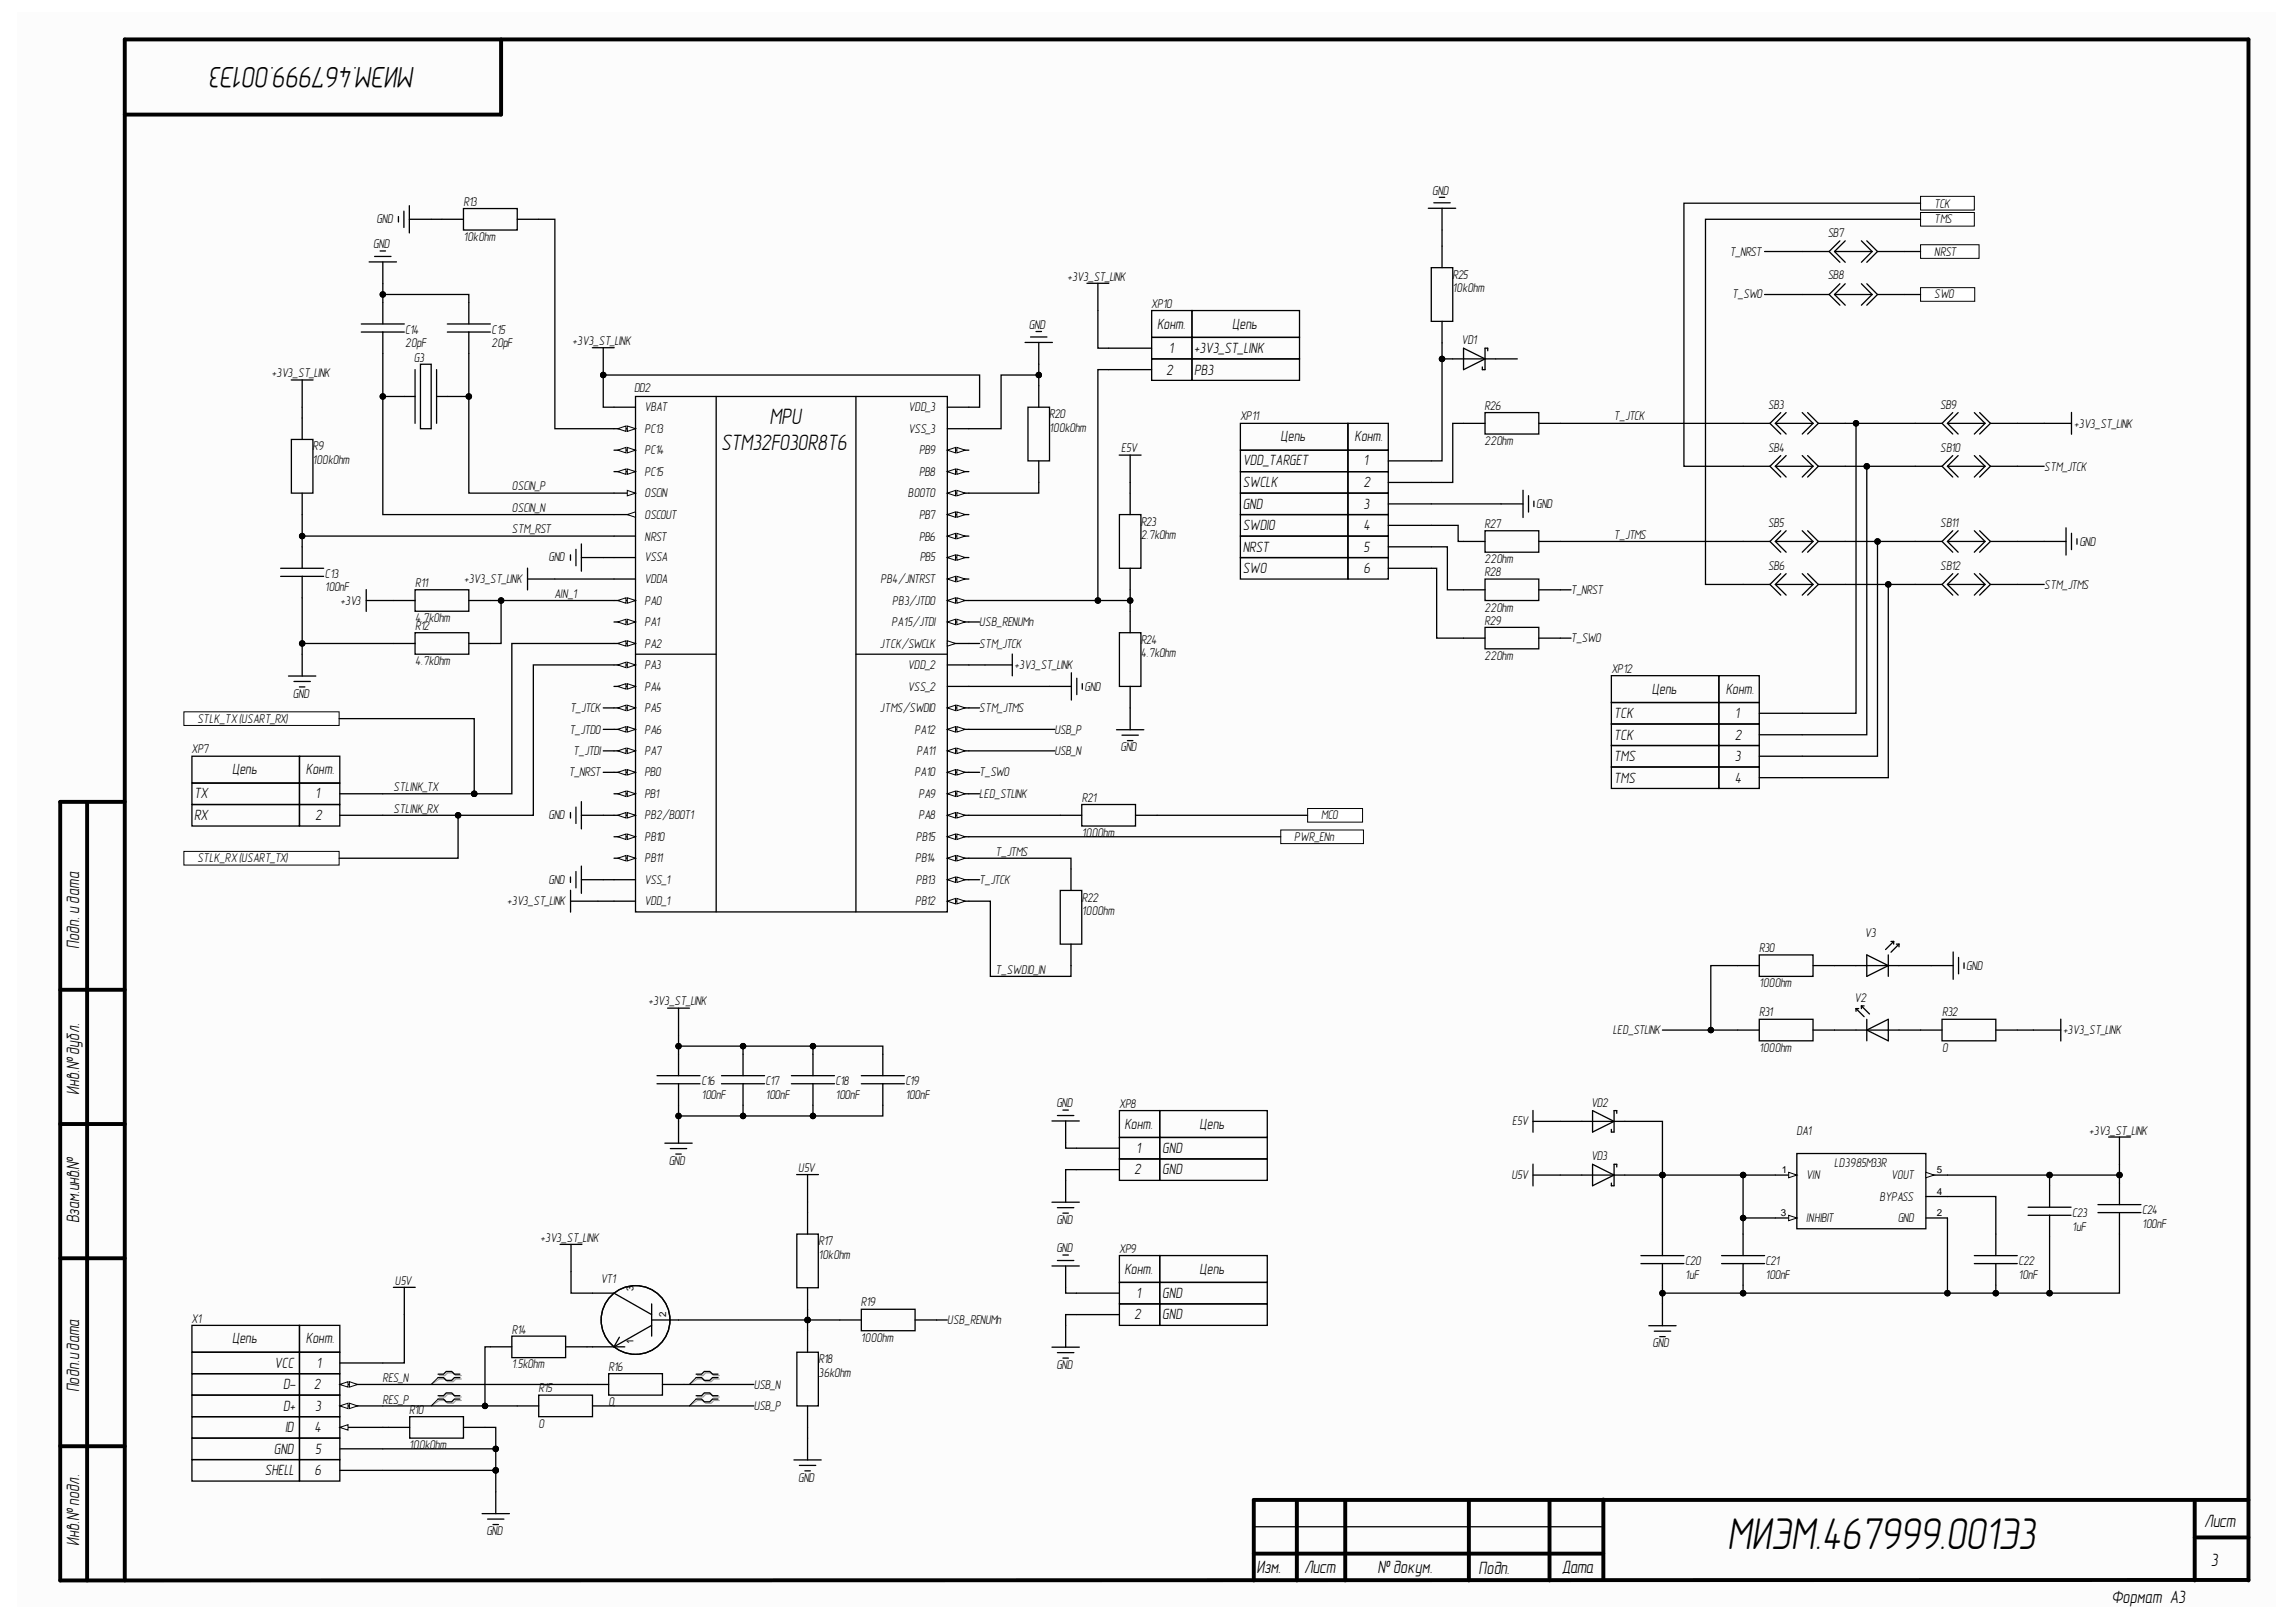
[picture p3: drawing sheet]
<svg xmlns="http://www.w3.org/2000/svg" width="297mm" height="210mm" viewBox="0 0 297 210" stroke-linecap="round" stroke-linejoin="round" font-family="sans-serif">
<defs><g id="words">
<text font-size="5.1" x="223.4" y="200.5">МИЭМ.467999.001Э3</text>
<text font-size="3.4" x="53.7" y="8.7" transform="rotate(-180 53.7 8.7)">МИЭМ.467999.001Э3</text>
<g font-size="2.6">
<text x="93.3" y="58.3">STM32F030R8T6</text>
<text x="99.5" y="54.8">MPU</text>
</g>
<g font-size="2.1">
<text x="10.2" y="122.8" transform="rotate(-90 10.2 122.8)">Подп. и дата</text>
<text x="10.2" y="141.7" transform="rotate(-90 10.2 141.7)">Инв.№ дубл.</text>
<text x="10.2" y="158.3" transform="rotate(-90 10.2 158.3)">Взам.инв.№</text>
<text x="10.2" y="180.2" transform="rotate(-90 10.2 180.2)">Подп.и дата</text>
<text x="285.2" y="197.6">Лист</text>
<text x="10.2" y="200.1" transform="rotate(-90 10.2 200.1)">Инв.№ подл.</text>
<text x="162.5" y="203.5">Изм.</text>
<text x="168.7" y="203.5">Лист</text>
<text x="178.2" y="203.5">№ докум.</text>
<text x="191.3" y="203.7">Подп.</text>
<text x="202" y="203.5">Дата</text>
<text x="286" y="202.7">3</text>
<text x="273.2" y="207.5">Формат A3</text>
</g>
<g font-size="1.7">
<text x="149.7" y="42.6">Конт.</text>
<text x="151.2" y="45.7">1</text>
<text x="154.5" y="45.7">+3V3_ST_LINK</text>
<text x="159.4" y="42.6">Цепь</text>
<text x="150.9" y="48.5">2</text>
<text x="154.5" y="48.5">PB3</text>
<text x="165.7" y="57.1">Цепь</text>
<text x="175.2" y="57.1">Конт.</text>
<text x="160.8" y="60.2">VDD_TARGET</text>
<text x="160.8" y="63">SWCLK</text>
<text x="160.8" y="65.8">GND</text>
<text x="176.4" y="60.2">1</text>
<text x="176.4" y="63">2</text>
<text x="176.4" y="65.8">3</text>
<text x="160.8" y="68.6">SWDIO</text>
<text x="160.8" y="71.4">NRST</text>
<text x="176.4" y="68.6">4</text>
<text x="176.4" y="71.4">5</text>
<text x="160.8" y="74.2">SWO</text>
<text x="176.4" y="74.2">6</text>
<text x="213.7" y="89.8">Цепь</text>
<text x="223.3" y="89.8">Конт.</text>
<text x="208.8" y="92.9">TCK</text>
<text x="208.8" y="95.7">TCK</text>
<text x="224.4" y="92.9">1</text>
<text x="224.4" y="95.7">2</text>
<text x="30" y="100.2">Цепь</text>
<text x="39.6" y="100.2">Конт.</text>
<text x="208.8" y="98.5">TMS</text>
<text x="208.8" y="101.3">TMS</text>
<text x="224.4" y="98.5">3</text>
<text x="224.4" y="101.3">4</text>
<text x="25.1" y="103.3">TX</text>
<text x="25.1" y="106.1">RX</text>
<text x="40.8" y="103.3">1</text>
<text x="40.8" y="106.1">2</text>
<text x="145.5" y="146.1">Конт.</text>
<text x="147" y="149.2">1</text>
<text x="150.4" y="149.2">GND</text>
<text x="155.2" y="146.1">Цепь</text>
<text x="146.7" y="152">2</text>
<text x="150.4" y="152">GND</text>
<text x="145.5" y="164.8">Конт.</text>
<text x="147" y="167.9">1</text>
<text x="150.4" y="167.9">GND</text>
<text x="155.2" y="164.8">Цепь</text>
<text x="30" y="173.9">Цепь</text>
<text x="39.6" y="173.9">Конт.</text>
<text x="146.7" y="170.7">2</text>
<text x="150.4" y="170.7">GND</text>
<text x="35.5" y="177">VCC</text>
<text x="36.6" y="179.8">D-</text>
<text x="40.6" y="179.8">2</text>
<text x="40.9" y="177">1</text>
<text x="36.6" y="182.6">D+</text>
<text x="36.9" y="185.4">ID</text>
<text x="40.7" y="185.4">4</text>
<text x="40.8" y="182.6">3</text>
<text x="34.3" y="190.9">SHELL</text>
<text x="35.4" y="188.1">GND</text>
<text x="40.7" y="190.9">6</text>
<text x="40.8" y="188.1">5</text>
</g>
<g font-size="1.5">
<text x="48.7" y="28.9">GND</text>
<text x="60" y="26.6">R13</text>
<text x="185.3" y="25.2">GND</text>
<text x="250.2" y="26.9">TCK</text>
<text x="250.2" y="28.9">TMS</text>
<text x="48.3" y="32.1">GND</text>
<text x="60" y="31.2">10kOhm</text>
<text x="223.8" y="33.1">T_NRST</text>
<text x="236.5" y="30.7">SB7</text>
<text x="250.2" y="33.1">NRST</text>
<text x="138.1" y="36.3">+3V3_ST_LINK</text>
<text x="148.9" y="39.9">XP10</text>
<text x="187.9" y="36.1">R25</text>
<text x="187.9" y="37.8">10kOhm</text>
<text x="224.1" y="38.6">T_SWO</text>
<text x="236.5" y="36.2">SB8</text>
<text x="250.2" y="38.6">SWO</text>
<text x="52.4" y="43.2">C14</text>
<text x="52.4" y="44.9">20pF</text>
<text x="53.5" y="46.8">G3</text>
<text x="63.6" y="43.2">C15</text>
<text x="63.6" y="44.9">20pF</text>
<text x="74.1" y="44.7">+3V3_ST_LINK</text>
<text x="133.1" y="42.6">GND</text>
<text x="189.1" y="44.5">VD1</text>
<text x="35.2" y="48.8">+3V3_ST_LINK</text>
<text x="82" y="50.8">DD2</text>
<text x="83.4" y="53.2">VBAT</text>
<text x="117.6" y="53.2">VDD_3</text>
<text x="192.1" y="53.1">R26</text>
<text x="228.8" y="52.9">SB3</text>
<text x="251" y="52.9">SB9</text>
<text x="40.4" y="58.3">R9</text>
<text x="83.4" y="56">PC13</text>
<text x="83.4" y="58.8">PC14</text>
<text x="117.6" y="56">VSS_3</text>
<text x="118.9" y="58.8">PB9</text>
<text x="135.7" y="54.2">R20</text>
<text x="135.7" y="55.8">100kOhm</text>
<text x="145" y="58.5">E5V</text>
<text x="160.4" y="54.4">XP11</text>
<text x="192.1" y="57.6">22Ohm</text>
<text x="208.8" y="54.4">T_JTCK</text>
<text x="228.8" y="58.5">SB4</text>
<text x="251" y="58.5">SB10</text>
<text x="268.3" y="55.3">+3V3_ST_LINK</text>
<text x="40.4" y="60.1">1</text>
<text x="40.9" y="60.1">00kOhm</text>
<text x="66.2" y="63.4">OSCIN_P</text>
<text x="83.4" y="61.6">PC15</text>
<text x="83.4" y="64.4">OSCIN</text>
<text x="117.5" y="64.4">BOOT0</text>
<text x="118.9" y="61.6">PB8</text>
<text x="198.7" y="65.7">GND</text>
<text x="264.5" y="60.9">STM_JTCK</text>
<text x="66.2" y="66.2">OSCIN_N</text>
<text x="66.2" y="69">STM_RST</text>
<text x="83.4" y="67.2">OSCOUT</text>
<text x="83.4" y="70">NRST</text>
<text x="118.9" y="70">PB6</text>
<text x="118.9" y="67.2">PB7</text>
<text x="147.6" y="68">R23</text>
<text x="147.6" y="69.8">2.7kOhm</text>
<text x="192.1" y="68.3">R27</text>
<text x="208.8" y="69.7">T_JTMS</text>
<text x="228.8" y="68.2">SB5</text>
<text x="251" y="68.2">SB11</text>
<text x="269" y="70.6">GND</text>
<text x="42" y="74.8">C13</text>
<text x="42" y="76.5">100nF</text>
<text x="53.7" y="75.9">R11</text>
<text x="60" y="75.4">+3V3_ST_LINK</text>
<text x="71" y="72.7">GND</text>
<text x="71.7" y="77.4">AIN_1</text>
<text x="83.4" y="72.7">VSSA</text>
<text x="83.4" y="75.4">VDDA</text>
<text x="113.9" y="75.4">PB4/JNTRST</text>
<text x="119" y="72.7">PB5</text>
<text x="192.1" y="72.9">22Ohm</text>
<text x="192.1" y="74.6">R28</text>
<text x="203.2" y="76.9">T_NRST</text>
<text x="228.8" y="73.8">SB6</text>
<text x="251" y="73.8">SB12</text>
<text x="264.5" y="76.2">STM_JTMS</text>
<text x="44.1" y="78.2">+3V3</text>
<text x="53.7" y="80.5">4.7kOhm</text>
<text x="53.7" y="81.5">R12</text>
<text x="83.4" y="78.2">PA0</text>
<text x="83.4" y="81">PA1</text>
<text x="83.4" y="83.8">PA2</text>
<text x="113.8" y="83.8">JTCK/SWCLK</text>
<text x="115.4" y="81">PA15/JTDI</text>
<text x="115.4" y="78.2">PB3/JTDO</text>
<text x="126.7" y="81">USB_RENUMn</text>
<text x="126.7" y="83.8">STM_JTCK</text>
<text x="147.6" y="83.3">R24</text>
<text x="192.1" y="79.2">22Ohm</text>
<text x="192.1" y="80.8">R29</text>
<text x="203.2" y="83.1">T_SWO</text>
<text x="53.7" y="86.1">4.7kOhm</text>
<text x="83.4" y="86.6">PA3</text>
<text x="83.4" y="89.4">PA4</text>
<text x="117.5" y="89.4">VSS_2</text>
<text x="117.5" y="86.6">VDD_2</text>
<text x="131.3" y="86.6">+3V3_ST_LINK</text>
<text x="140.3" y="89.4">GND</text>
<text x="147.6" y="85.1">4.7kOhm</text>
<text x="192.1" y="85.4">22Ohm</text>
<text x="208.5" y="87.1">XP12</text>
<text x="25.5" y="93.5">STLK_TX(USART_RX)</text>
<text x="37.9" y="90.3">GND</text>
<text x="73.7" y="95">T_JTDO</text>
<text x="73.7" y="92.2">T_JTCK</text>
<text x="83.4" y="92.2">PA5</text>
<text x="83.4" y="95">PA6</text>
<text x="113.8" y="92.2">JTMS/SWDIO</text>
<text x="118.3" y="95">PA12</text>
<text x="126.7" y="92.2">STM_JTMS</text>
<text x="136.4" y="95">USB_P</text>
<text x="24.8" y="97.5">XP7</text>
<text x="73.6" y="100.4">T_NRST</text>
<text x="74.2" y="97.7">T_JTDI</text>
<text x="83.4" y="97.7">PA7</text>
<text x="83.4" y="100.4">PB0</text>
<text x="118.3" y="100.4">PA10</text>
<text x="118.6" y="97.7">PA11</text>
<text x="126.7" y="100.4">T_SWO</text>
<text x="136.4" y="97.7">USB_N</text>
<text x="145" y="97.2">GND</text>
<text x="50.9" y="102.4">STLINK_TX</text>
<text x="50.9" y="105.2">STLINK_RX</text>
<text x="71" y="106">GND</text>
<text x="83.4" y="103.2">PB1</text>
<text x="83.4" y="106">PB2/BOOT1</text>
<text x="118.8" y="106">PA8</text>
<text x="118.8" y="103.2">PA9</text>
<text x="126.7" y="103.2">LED_STLINK</text>
<text x="140" y="103.7">R21</text>
<text x="170.9" y="106">MCO</text>
<text x="25.5" y="111.6">STLK_RX(USART_TX)</text>
<text x="83.4" y="108.8">PB10</text>
<text x="83.4" y="111.6">PB11</text>
<text x="118.4" y="111.6">PB14</text>
<text x="118.5" y="108.8">PB15</text>
<text x="128.8" y="110.8">T_JTMS</text>
<text x="140" y="108.3">100Ohm</text>
<text x="167.4" y="108.8">PWR_ENn</text>
<text x="65.6" y="117.2">+3V3_ST_LINK</text>
<text x="71" y="114.4">GND</text>
<text x="83.4" y="114.4">VSS_1</text>
<text x="83.4" y="117.2">VDD_1</text>
<text x="118.4" y="117.2">PB12</text>
<text x="118.5" y="114.4">PB13</text>
<text x="126.7" y="114.4">T_JTCK</text>
<text x="140" y="116.7">R22</text>
<text x="140" y="118.4">100Ohm</text>
<text x="227.6" y="123.3">R30</text>
<text x="241.3" y="121.3">V3</text>
<text x="254.4" y="125.5">GND</text>
<text x="83.9" y="130.1">+3V3_ST_LINK</text>
<text x="128.8" y="126">T_SWDIO_IN</text>
<text x="227.6" y="131.5">R31</text>
<text x="227.6" y="127.7">100Ohm</text>
<text x="239.9" y="129.7">V2</text>
<text x="251.3" y="131.5">R32</text>
<text x="208.6" y="133.8">LED_STLINK</text>
<text x="227.6" y="136.1">100Ohm</text>
<text x="251.3" y="136.1">0</text>
<text x="266.9" y="133.8">+3V3_ST_LINK</text>
<text x="90.7" y="140.4">C16</text>
<text x="90.7" y="142.2">100nF</text>
<text x="99" y="140.4">C17</text>
<text x="99" y="142.2">100nF</text>
<text x="108.1" y="140.4">C18</text>
<text x="108.1" y="142.2">100nF</text>
<text x="117.1" y="140.4">C19</text>
<text x="117.1" y="142.2">100nF</text>
<text x="136.7" y="143.3">GND</text>
<text x="144.8" y="143.4">XP8</text>
<text x="205.8" y="143.2">VD2</text>
<text x="195.6" y="145.6">E5V</text>
<text x="232.4" y="146.8">DA1</text>
<text x="270.3" y="146.8">+3V3_ST_LINK</text>
<text x="86.5" y="150.8">GND</text>
<text x="103.3" y="151.6">U5V</text>
<text x="195.5" y="152.6">U5V</text>
<text x="205.8" y="150.1">VD3</text>
<text x="233.7" y="152.6">VIN</text>
<text x="237.3" y="151.1">LD3985M33R</text>
<text x="243.1" y="155.4">BYPASS</text>
<text x="244.7" y="152.6">VOUT</text>
<text x="69.9" y="160.7">+3V3_ST_LINK</text>
<text x="105.9" y="161.1">R17</text>
<text x="136.7" y="158.4">GND</text>
<text x="233.7" y="158.1">INHIBIT</text>
<text x="245.5" y="158.1">GND</text>
<text x="268.1" y="157.5">C23</text>
<text x="268.1" y="159.2">1uF</text>
<text x="277.1" y="157.1">C24</text>
<text x="277.1" y="158.9">100nF</text>
<text x="51.1" y="166.3">U5V</text>
<text x="77.7" y="166">VT1</text>
<text x="105.9" y="162.9">10kOhm</text>
<text x="136.7" y="162">GND</text>
<text x="144.8" y="162.1">XP9</text>
<text x="218" y="163.7">C20</text>
<text x="218" y="165.5">1uF</text>
<text x="228.4" y="163.7">C21</text>
<text x="228.4" y="165.5">100nF</text>
<text x="261.2" y="163.7">C22</text>
<text x="261.2" y="165.5">10nF</text>
<text x="24.8" y="171.2">X1</text>
<text x="66.2" y="172.6">R14</text>
<text x="111.4" y="169">R19</text>
<text x="111.4" y="173.6">100Ohm</text>
<text x="122.5" y="171.3">USB_RENUMn</text>
<text x="49.5" y="178.8">RES_N</text>
<text x="66.2" y="177.1">1.5kOhm</text>
<text x="78.7" y="177.4">R16</text>
<text x="97.5" y="179.7">USB_N</text>
<text x="105.9" y="176.4">R18</text>
<text x="105.9" y="178.2">36kOhm</text>
<text x="136.7" y="177.2">GND</text>
<text x="213.8" y="174.4">GND</text>
<text x="49.5" y="181.6">RES_P</text>
<text x="52.9" y="183">R10</text>
<text x="69.7" y="180.2">R15</text>
<text x="69.7" y="184.8">0</text>
<text x="78.7" y="182">0</text>
<text x="97.5" y="182.5">USB_P</text>
<text x="52.9" y="187.5">100kOhm</text>
<text x="103.3" y="191.8">GND</text>
<text x="62.9" y="198.7">GND</text>
</g>
<g font-size="1.3">
<text x="230.5" y="151.8">1</text>
<text x="250.6" y="154.6">4</text>
<text x="250.6" y="151.8">5</text>
<text x="230.4" y="157.4">3</text>
<text x="250.6" y="157.4">2</text>
<text x="81.9" y="167" transform="rotate(-90 81.9 167)">3</text>
<text x="81.9" y="173.9" transform="rotate(-90 81.9 173.9)">1</text>
<text x="86.2" y="170.5" transform="rotate(-90 86.2 170.5)">2</text>
</g>
</g></defs>
<g fill="#fffcf8">
<path d="M2.2 1.6h292.2v206.4h-292.2z" fill-rule="evenodd"/>
<path d="M2.2 1.6h292.2v206.4h-292.2z" fill-rule="evenodd"/>
</g>
<g fill="none" stroke="#000" stroke-width=".51">
<path d="M64.8 5.1v9.7h-48.7M7.8 103.8v100.7h283.1M7.8 103.8h8.3M11.3 103.8v100.7M7.8 128.1h8.3M7.8 145.5h8.3M7.8 162.8h8.3M7.8 187.2h8.3M167.8 194.1v10.4M174 194.1v10.4M190 194.1v10.4M200.5 194.1v10.4"/>
<path d="M207.4 194.1v10.4M283.9 194.1v10.4M283.9 199h7M290.9 194.1h-128.7v10.4M16.1 204.5v-199.4h274.8v199.4M162.2 201.1h45.2"/>
</g>
<path d="M79.4 52.7h2.8M79.4 55.5h2.8M82.2 51.3h40.4v66.7h-40.4zM162.2 197.6h45.2" fill="none" stroke="#000" stroke-width=".17"/>
<path d="M81.2 55.1l1 .4-1 .3z" fill="#f8fcff"/>
<path d="M81.2 55.1l1 .4-1 .3z" fill="none" stroke="#000" stroke-width=".13"/>
<path d="M79.9 55.5l1.1-.4v.7z" fill="#f8fcff"/>
<path d="M79.9 55.5l1.1-.4v.7z" fill="none" stroke="#000" stroke-width=".13"/>
<path d="M79.4 58.3h2.8" fill="none" stroke="#000" stroke-width=".17"/>
<path d="M81.2 57.9l1 .4-1 .3z" fill="#f8fcff"/>
<path d="M81.2 57.9l1 .4-1 .3z" fill="none" stroke="#000" stroke-width=".13"/>
<path d="M79.9 58.3l1.1-.4v.7z" fill="#f8fcff"/>
<path d="M79.9 58.3l1.1-.4v.7z" fill="none" stroke="#000" stroke-width=".13"/>
<path d="M79.4 61h2.8" fill="none" stroke="#000" stroke-width=".17"/>
<path d="M81.2 60.7l1 .3-1 .4z" fill="#f8fcff"/>
<path d="M81.2 60.7l1 .3-1 .4z" fill="none" stroke="#000" stroke-width=".13"/>
<path d="M79.9 61l1.1-.3v.7z" fill="#f8fcff"/>
<path d="M79.9 61l1.1-.3v.7z" fill="none" stroke="#000" stroke-width=".13"/>
<path d="M79.4 63.8h2.8" fill="none" stroke="#000" stroke-width=".17"/>
<path d="M81.2 63.5l1 .3-1 .4z" fill="#f8fcff"/>
<path d="M81.2 63.5l1 .3-1 .4z" fill="none" stroke="#000" stroke-width=".13"/>
<path d="M79.4 66.6h2.8" fill="none" stroke="#000" stroke-width=".17"/>
<path d="M81.2 66.6l1-.4v.7z" fill="#f8fcff"/>
<path d="M81.2 66.6l1-.4v.7z" fill="none" stroke="#000" stroke-width=".13"/>
<path d="M79.4 69.4h2.8M79.4 72.2h2.8M79.4 74.9h2.8M79.4 77.7h2.8" fill="none" stroke="#000" stroke-width=".17"/>
<path d="M81.2 77.4l1 .3-1 .4z" fill="#f8fcff"/>
<path d="M81.2 77.4l1 .3-1 .4z" fill="none" stroke="#000" stroke-width=".13"/>
<path d="M79.9 77.7l1.1-.3v.7z" fill="#f8fcff"/>
<path d="M79.9 77.7l1.1-.3v.7z" fill="none" stroke="#000" stroke-width=".13"/>
<path d="M79.4 80.5h2.8" fill="none" stroke="#000" stroke-width=".17"/>
<path d="M81.2 80.1l1 .4-1 .3z" fill="#f8fcff"/>
<path d="M81.2 80.1l1 .4-1 .3z" fill="none" stroke="#000" stroke-width=".13"/>
<path d="M79.9 80.5l1.1-.4v.7z" fill="#f8fcff"/>
<path d="M79.9 80.5l1.1-.4v.7z" fill="none" stroke="#000" stroke-width=".13"/>
<path d="M79.4 83.3h2.8" fill="none" stroke="#000" stroke-width=".17"/>
<path d="M81.2 82.9l1 .4-1 .3z" fill="#f8fcff"/>
<path d="M81.2 82.9l1 .4-1 .3z" fill="none" stroke="#000" stroke-width=".13"/>
<path d="M79.9 83.3l1.1-.4v.7z" fill="#f8fcff"/>
<path d="M79.9 83.3l1.1-.4v.7z" fill="none" stroke="#000" stroke-width=".13"/>
<path d="M79.4 86.1h2.8" fill="none" stroke="#000" stroke-width=".17"/>
<path d="M81.2 85.7l1 .4-1 .3z" fill="#f8fcff"/>
<path d="M81.2 85.7l1 .4-1 .3z" fill="none" stroke="#000" stroke-width=".13"/>
<path d="M79.9 86.1l1.1-.4v.7z" fill="#f8fcff"/>
<path d="M79.9 86.1l1.1-.4v.7z" fill="none" stroke="#000" stroke-width=".13"/>
<path d="M79.4 88.8h2.8" fill="none" stroke="#000" stroke-width=".17"/>
<path d="M81.2 88.5l1 .3-1 .4z" fill="#f8fcff"/>
<path d="M81.2 88.5l1 .3-1 .4z" fill="none" stroke="#000" stroke-width=".13"/>
<path d="M79.9 88.8l1.1-.3v.7z" fill="#f8fcff"/>
<path d="M79.9 88.8l1.1-.3v.7z" fill="none" stroke="#000" stroke-width=".13"/>
<path d="M79.4 91.6h2.8" fill="none" stroke="#000" stroke-width=".17"/>
<path d="M81.2 91.3l1 .3-1 .4z" fill="#f8fcff"/>
<path d="M81.2 91.3l1 .3-1 .4z" fill="none" stroke="#000" stroke-width=".13"/>
<path d="M79.9 91.6l1.1-.3v.7z" fill="#f8fcff"/>
<path d="M79.9 91.6l1.1-.3v.7z" fill="none" stroke="#000" stroke-width=".13"/>
<path d="M79.4 94.4h2.8" fill="none" stroke="#000" stroke-width=".17"/>
<path d="M81.2 94l1 .4-1 .3z" fill="#f8fcff"/>
<path d="M81.2 94l1 .4-1 .3z" fill="none" stroke="#000" stroke-width=".13"/>
<path d="M79.9 94.4l1.1-.4v.7z" fill="#f8fcff"/>
<path d="M79.9 94.4l1.1-.4v.7z" fill="none" stroke="#000" stroke-width=".13"/>
<path d="M79.4 97.2h2.8" fill="none" stroke="#000" stroke-width=".17"/>
<path d="M81.2 96.8l1 .4-1 .3z" fill="#f8fcff"/>
<path d="M81.2 96.8l1 .4-1 .3z" fill="none" stroke="#000" stroke-width=".13"/>
<path d="M79.9 97.2l1.1-.4v.7z" fill="#f8fcff"/>
<path d="M79.9 97.2l1.1-.4v.7z" fill="none" stroke="#000" stroke-width=".13"/>
<path d="M79.4 99.9h2.8" fill="none" stroke="#000" stroke-width=".17"/>
<path d="M81.2 99.6l1 .3-1 .4z" fill="#f8fcff"/>
<path d="M81.2 99.6l1 .3-1 .4z" fill="none" stroke="#000" stroke-width=".13"/>
<path d="M79.9 99.9l1.1-.3v.7z" fill="#f8fcff"/>
<path d="M79.9 99.9l1.1-.3v.7z" fill="none" stroke="#000" stroke-width=".13"/>
<path d="M79.4 102.7h2.8" fill="none" stroke="#000" stroke-width=".17"/>
<path d="M81.2 102.4l1 .3-1 .4z" fill="#f8fcff"/>
<path d="M81.2 102.4l1 .3-1 .4z" fill="none" stroke="#000" stroke-width=".13"/>
<path d="M79.9 102.7l1.1-.3v.7z" fill="#f8fcff"/>
<path d="M79.9 102.7l1.1-.3v.7z" fill="none" stroke="#000" stroke-width=".13"/>
<path d="M79.4 105.5h2.8" fill="none" stroke="#000" stroke-width=".17"/>
<path d="M81.2 105.2l1 .3-1 .4z" fill="#f8fcff"/>
<path d="M81.2 105.2l1 .3-1 .4z" fill="none" stroke="#000" stroke-width=".13"/>
<path d="M79.9 105.5l1.1-.3v.7z" fill="#f8fcff"/>
<path d="M79.9 105.5l1.1-.3v.7z" fill="none" stroke="#000" stroke-width=".13"/>
<path d="M79.4 108.3h2.8" fill="none" stroke="#000" stroke-width=".17"/>
<path d="M81.2 107.9l1 .4-1 .3z" fill="#f8fcff"/>
<path d="M81.2 107.9l1 .4-1 .3z" fill="none" stroke="#000" stroke-width=".13"/>
<path d="M79.9 108.3l1.1-.4v.7z" fill="#f8fcff"/>
<path d="M79.9 108.3l1.1-.4v.7z" fill="none" stroke="#000" stroke-width=".13"/>
<path d="M79.4 111.1h2.8" fill="none" stroke="#000" stroke-width=".17"/>
<path d="M81.2 110.7l1 .4-1 .3z" fill="#f8fcff"/>
<path d="M81.2 110.7l1 .4-1 .3z" fill="none" stroke="#000" stroke-width=".13"/>
<path d="M79.9 111.1l1.1-.4v.7z" fill="#f8fcff"/>
<path d="M79.9 111.1l1.1-.4v.7z" fill="none" stroke="#000" stroke-width=".13"/>
<path d="M79.4 113.8h2.8M79.4 116.6h2.8M122.6 116.6h2.7" fill="none" stroke="#000" stroke-width=".17"/>
<path d="M122.6 116.6l1-.3v.7z" fill="#f8fcff"/>
<path d="M122.6 116.6l1-.3v.7z" fill="none" stroke="#000" stroke-width=".13"/>
<path d="M123.8 116.3l1.1 .3-1.1 .4z" fill="#f8fcff"/>
<path d="M123.8 116.3l1.1 .3-1.1 .4z" fill="none" stroke="#000" stroke-width=".13"/>
<path d="M122.6 113.8h2.7" fill="none" stroke="#000" stroke-width=".17"/>
<path d="M122.6 113.8l1-.3v.7z" fill="#f8fcff"/>
<path d="M122.6 113.8l1-.3v.7z" fill="none" stroke="#000" stroke-width=".13"/>
<path d="M123.8 113.5l1.1 .3-1.1 .4z" fill="#f8fcff"/>
<path d="M123.8 113.5l1.1 .3-1.1 .4z" fill="none" stroke="#000" stroke-width=".13"/>
<path d="M122.6 111.1h2.7" fill="none" stroke="#000" stroke-width=".17"/>
<path d="M122.6 111.1l1-.4v.7z" fill="#f8fcff"/>
<path d="M122.6 111.1l1-.4v.7z" fill="none" stroke="#000" stroke-width=".13"/>
<path d="M123.8 110.7l1.1 .4-1.1 .3z" fill="#f8fcff"/>
<path d="M123.8 110.7l1.1 .4-1.1 .3z" fill="none" stroke="#000" stroke-width=".13"/>
<path d="M122.6 108.3h2.7" fill="none" stroke="#000" stroke-width=".17"/>
<path d="M122.6 108.3l1-.4v.7z" fill="#f8fcff"/>
<path d="M122.6 108.3l1-.4v.7z" fill="none" stroke="#000" stroke-width=".13"/>
<path d="M123.8 107.9l1.1 .4-1.1 .3z" fill="#f8fcff"/>
<path d="M123.8 107.9l1.1 .4-1.1 .3z" fill="none" stroke="#000" stroke-width=".13"/>
<path d="M122.6 105.5h2.7" fill="none" stroke="#000" stroke-width=".17"/>
<path d="M122.6 105.5l1-.3v.7z" fill="#f8fcff"/>
<path d="M122.6 105.5l1-.3v.7z" fill="none" stroke="#000" stroke-width=".13"/>
<path d="M123.8 105.2l1.1 .3-1.1 .4z" fill="#f8fcff"/>
<path d="M123.8 105.2l1.1 .3-1.1 .4z" fill="none" stroke="#000" stroke-width=".13"/>
<path d="M122.6 102.7h2.7" fill="none" stroke="#000" stroke-width=".17"/>
<path d="M122.6 102.7l1-.3v.7z" fill="#f8fcff"/>
<path d="M122.6 102.7l1-.3v.7z" fill="none" stroke="#000" stroke-width=".13"/>
<path d="M123.8 102.4l1.1 .3-1.1 .4z" fill="#f8fcff"/>
<path d="M123.8 102.4l1.1 .3-1.1 .4z" fill="none" stroke="#000" stroke-width=".13"/>
<path d="M122.6 99.9h2.7" fill="none" stroke="#000" stroke-width=".17"/>
<path d="M122.6 99.9l1-.3v.7z" fill="#f8fcff"/>
<path d="M122.6 99.9l1-.3v.7z" fill="none" stroke="#000" stroke-width=".13"/>
<path d="M123.8 99.6l1.1 .3-1.1 .4z" fill="#f8fcff"/>
<path d="M123.8 99.6l1.1 .3-1.1 .4z" fill="none" stroke="#000" stroke-width=".13"/>
<path d="M122.6 97.2h2.7" fill="none" stroke="#000" stroke-width=".17"/>
<path d="M122.6 97.2l1-.4v.7z" fill="#f8fcff"/>
<path d="M122.6 97.2l1-.4v.7z" fill="none" stroke="#000" stroke-width=".13"/>
<path d="M123.8 96.8l1.1 .4-1.1 .3z" fill="#f8fcff"/>
<path d="M123.8 96.8l1.1 .4-1.1 .3z" fill="none" stroke="#000" stroke-width=".13"/>
<path d="M122.6 94.4h2.7" fill="none" stroke="#000" stroke-width=".17"/>
<path d="M122.6 94.4l1-.4v.7z" fill="#f8fcff"/>
<path d="M122.6 94.4l1-.4v.7z" fill="none" stroke="#000" stroke-width=".13"/>
<path d="M123.8 94l1.1 .4-1.1 .3z" fill="#f8fcff"/>
<path d="M123.8 94l1.1 .4-1.1 .3z" fill="none" stroke="#000" stroke-width=".13"/>
<path d="M122.6 91.6h2.7" fill="none" stroke="#000" stroke-width=".17"/>
<path d="M122.6 91.6l1-.3v.7z" fill="#f8fcff"/>
<path d="M122.6 91.6l1-.3v.7z" fill="none" stroke="#000" stroke-width=".13"/>
<path d="M123.8 91.3l1.1 .3-1.1 .4z" fill="#f8fcff"/>
<path d="M123.8 91.3l1.1 .3-1.1 .4z" fill="none" stroke="#000" stroke-width=".13"/>
<path d="M122.6 88.8h2.7M122.6 86.1h2.7M122.6 83.3h2.7" fill="none" stroke="#000" stroke-width=".17"/>
<path d="M122.6 82.9l1 .4-1 .3z" fill="#f8fcff"/>
<path d="M122.6 82.9l1 .4-1 .3z" fill="none" stroke="#000" stroke-width=".13"/>
<path d="M122.6 80.5h2.7" fill="none" stroke="#000" stroke-width=".17"/>
<path d="M122.6 80.5l1-.4v.7z" fill="#f8fcff"/>
<path d="M122.6 80.5l1-.4v.7z" fill="none" stroke="#000" stroke-width=".13"/>
<path d="M123.8 80.1l1.1 .4-1.1 .3z" fill="#f8fcff"/>
<path d="M123.8 80.1l1.1 .4-1.1 .3z" fill="none" stroke="#000" stroke-width=".13"/>
<path d="M122.6 77.7h2.7" fill="none" stroke="#000" stroke-width=".17"/>
<path d="M122.6 77.7l1-.3v.7z" fill="#f8fcff"/>
<path d="M122.6 77.7l1-.3v.7z" fill="none" stroke="#000" stroke-width=".13"/>
<path d="M123.8 77.4l1.1 .3-1.1 .4z" fill="#f8fcff"/>
<path d="M123.8 77.4l1.1 .3-1.1 .4z" fill="none" stroke="#000" stroke-width=".13"/>
<path d="M122.6 74.9h2.7" fill="none" stroke="#000" stroke-width=".17"/>
<path d="M122.6 74.9l1-.3v.7z" fill="#f8fcff"/>
<path d="M122.6 74.9l1-.3v.7z" fill="none" stroke="#000" stroke-width=".13"/>
<path d="M123.8 74.6l1.1 .3-1.1 .4z" fill="#f8fcff"/>
<path d="M123.8 74.6l1.1 .3-1.1 .4z" fill="none" stroke="#000" stroke-width=".13"/>
<path d="M122.6 72.2h2.7" fill="none" stroke="#000" stroke-width=".17"/>
<path d="M122.6 72.2l1-.4v.7z" fill="#f8fcff"/>
<path d="M122.6 72.2l1-.4v.7z" fill="none" stroke="#000" stroke-width=".13"/>
<path d="M123.8 71.8l1.1 .4-1.1 .3z" fill="#f8fcff"/>
<path d="M123.8 71.8l1.1 .4-1.1 .3z" fill="none" stroke="#000" stroke-width=".13"/>
<path d="M122.6 69.4h2.7" fill="none" stroke="#000" stroke-width=".17"/>
<path d="M122.6 69.4l1-.4v.7z" fill="#f8fcff"/>
<path d="M122.6 69.4l1-.4v.7z" fill="none" stroke="#000" stroke-width=".13"/>
<path d="M123.8 69l1.1 .4-1.1 .3z" fill="#f8fcff"/>
<path d="M123.8 69l1.1 .4-1.1 .3z" fill="none" stroke="#000" stroke-width=".13"/>
<path d="M122.6 66.6h2.7" fill="none" stroke="#000" stroke-width=".17"/>
<path d="M122.6 66.6l1-.4v.7z" fill="#f8fcff"/>
<path d="M122.6 66.6l1-.4v.7z" fill="none" stroke="#000" stroke-width=".13"/>
<path d="M123.8 66.2l1.1 .4-1.1 .3z" fill="#f8fcff"/>
<path d="M123.8 66.2l1.1 .4-1.1 .3z" fill="none" stroke="#000" stroke-width=".13"/>
<path d="M122.6 63.8h2.7" fill="none" stroke="#000" stroke-width=".17"/>
<path d="M122.6 63.8l1-.3v.7z" fill="#f8fcff"/>
<path d="M122.6 63.8l1-.3v.7z" fill="none" stroke="#000" stroke-width=".13"/>
<path d="M123.8 63.5l1.1 .3-1.1 .4z" fill="#f8fcff"/>
<path d="M123.8 63.5l1.1 .3-1.1 .4z" fill="none" stroke="#000" stroke-width=".13"/>
<path d="M122.6 61h2.7" fill="none" stroke="#000" stroke-width=".17"/>
<path d="M122.6 61l1-.3v.7z" fill="#f8fcff"/>
<path d="M122.6 61l1-.3v.7z" fill="none" stroke="#000" stroke-width=".13"/>
<path d="M123.8 60.7l1.1 .3-1.1 .4z" fill="#f8fcff"/>
<path d="M123.8 60.7l1.1 .3-1.1 .4z" fill="none" stroke="#000" stroke-width=".13"/>
<path d="M122.6 58.3h2.7" fill="none" stroke="#000" stroke-width=".17"/>
<path d="M122.6 58.3l1-.4v.7z" fill="#f8fcff"/>
<path d="M122.6 58.3l1-.4v.7z" fill="none" stroke="#000" stroke-width=".13"/>
<path d="M123.8 57.9l1.1 .4-1.1 .3z" fill="#f8fcff"/>
<g fill="none" stroke="#000" stroke-width=".13">
<path d="M123.8 57.9l1.1 .4-1.1 .3z"/>
<circle cx="78" cy="48.5" r=".35"/>
<circle cx="61.4" cy="102.7" r=".35"/>
</g>
<g fill="none" stroke="#000" stroke-width=".17">
<path d="M47.8 33.9h3.5M48.5 33.2h2.1M49.2 32.5h.7M49.5 33.9v2.8M49.5 39.1v2.8M51.5 28v.7M52.3 27.3v2.1M53 28.4h2.8M53 26.6v3.5M57.2 28.4h2.8M60 27h6.9v2.8h-6.9zM60.7 39.1v2.8"/>
<path d="M66.9 28.4h2.8M37.7 49.2h2.8M37.7 56.9h2.8v6.9h-2.8zM39.1 49.2v3.5M39.1 54.1v2.8M46.7 43h5.6M46.7 41.9h5.6M49.5 43v2.7M52.3 51.3h1.4M53.7 47.8v7M54.4 47.1h1.4v8.4h-1.4zM56.5 47.8v7"/>
<path d="M56.5 51.3h1.4M57.9 43h5.5M57.9 41.9h5.5M60.7 43v2.7M76.6 45h2.9M78 45v3.5M92.7 51.3v66.7M110.7 51.3v66.7M122.6 55.5h2.7M122.6 52.7h2.7M36.3 74.6h5.6M36.3 73.5h5.6"/>
<path d="M39.1 63.8v2.8M39.1 70.8v2.7M39.1 74.6v2.8M47.4 77.7h6.3M47.4 76.3v2.8M53.7 76.3h7v2.8h-7zM60.7 77.7h2.7M68.2 73.5v2.8M68.2 74.9h3.6M73.8 71.8v.7M74.5 71.1v2.1M75.2 70.4v3.5"/>
<path d="M75.2 72.2h2.8M24.8 97.9h13.9v3.4h-13.9zM37.3 87.5h3.6M38 88.2h2.1M38.7 88.9h.7M38.7 97.9h5.3v3.4h-5.3zM39.1 84.7v2.8M50.9 83.3h2.8M53.7 81.9h7v2.8h-7zM60.7 83.3h2.7M82.2 84.7h10.5M110.7 84.7h11.9"/>
<path d="M24.8 101.3h13.9v2.8h-13.9zM24.8 104.1h13.9v2.8h-13.9zM38.7 101.3h5.3v2.8h-5.3zM38.7 104.1h5.3v2.8h-5.3zM44 102.7h5.5M44 105.5h5.5M73.8 105.2v.7M73.8 113.5v.7M73.8 115.2v2.8M73.8 116.6h3.6M74.5 104.4v2.2M74.5 112.8v2.1"/>
<path d="M75.2 103.7v3.6M75.2 112.1v3.5M75.2 105.5h2.8M75.2 113.8h2.8"/>
</g>
<g fill="#000">
<circle cx="78" cy="48.5" r=".35"/>
<circle cx="61.4" cy="102.7" r=".35"/>
</g>
<path d="M23.8 92.1h20.1v1.8h-20.1z" fill-rule="evenodd" fill="#fff"/>
<path d="M23.8 92.1h20.1v1.8h-20.1z" fill="none" stroke="#000" stroke-width=".13"/>
<path d="M23.8 110.2h20.1v1.7h-20.1z" fill-rule="evenodd" fill="#fff"/>
<path d="M23.8 110.2h20.1v1.7h-20.1z" fill="none" stroke="#000" stroke-width=".13"/>
<path d="M137.2 115.2h2.7v7h-2.7zM137.2 105.5h2.7M138.6 112.5v2.7M139.9 104.1h7v2.8h-7zM146.9 105.5h2.8M138.6 122.2v2.8" fill="none" stroke="#000" stroke-width=".17"/>
<path d="M169.2 104.6h7.1v1.8h-7.1z" fill-rule="evenodd" fill="#fff"/>
<path d="M169.2 104.6h7.1v1.8h-7.1z" fill="none" stroke="#000" stroke-width=".13"/>
<path d="M165.7 107.4h10.7v1.8h-10.7z" fill-rule="evenodd" fill="#fff"/>
<path d="M165.7 107.4h10.7v1.8h-10.7z" fill="none" stroke="#000" stroke-width=".13"/>
<g fill="none" stroke="#000" stroke-width=".17">
<path d="M140.6 36.7h2.9M142 36.7v3.5M132.6 44.3h3.6M133 52.7h2.8v6.9h-2.8zM133.3 43.6h2.1M134 42.9h.7M134.4 44.3v2.8M134.4 49.9v2.8M134.4 59.6v2.8M143.4 45.1h5.6M143.4 47.8h5.6M144.8 58.9h2.8"/>
<path d="M146.2 58.9v3.5M149 40.2h5.2v3.5h-5.2zM149 43.7h5.2v2.7h-5.2zM149 46.4h5.2v2.8h-5.2zM154.2 40.2h13.9v3.5h-13.9zM154.2 43.7h13.9v2.7h-13.9zM154.2 46.4h13.9v2.8h-13.9zM144.8 66.6h2.8v6.9h-2.8zM146.2 63.8v2.8M146.2 73.5v2.8M146.2 79.1v2.8M127.4 86.1h3.6"/>
<path d="M131 84.6v2.9M144.4 94.4h3.6M144.8 81.9h2.8v6.9h-2.8zM145.1 95.1h2.2M145.9 95.8h.7M146.2 88.8v5.6M85 139.2h5.6M86.4 130.5h2.8M87.8 130.5v3.5M87.8 136.4v2.8M93.3 139.2h5.6M96.1 136.4v2.8"/>
<path d="M102.4 139.2h5.6M105.2 136.4v2.8M111.4 139.2h5.6M114.2 136.4v2.8M224.8 133.3h2.8M224.8 125h2.8M227.6 131.9h7v2.8h-7zM227.6 123.6h7v2.8h-7zM234.6 133.3h2.7M234.6 125h2.7M240.1 133.3h5.6M240.1 130.5l1.1 1.1"/>
<path d="M240.1 130.5v.4M240.1 130.5h.4M240.1 125h5.6M240.8 130.2l1.1 1M240.8 130.2v.3M240.8 130.2h.4M241.5 133.3l2.8-1.4v2.8zM241.5 123.6l2.8 1.4-2.8 1.4zM241.5 131.9v2.8M244.3 123.6v2.8M244.6 121.8h.4M245 121.8l-1.1 1.1"/>
<path d="M245 121.8v.4M245.3 122.2h.4M245.7 122.2l-1.1 1M245.7 122.2v.3M248.5 133.3h2.7M249.9 125h2.8M251.2 131.9h7v2.8h-7zM252.7 123.2v3.5M253.4 123.9v2.1M254.1 124.6v.7M258.2 133.3h2.8M263.1 133.3h3.5"/>
<path d="M266.6 131.9v2.8M85 140.2h5.6M86 147.9h3.5M86.7 148.6h2.1M87.4 149.3h.7M87.8 140.2v2.8M87.8 145.1v2.8M93.3 140.2h5.6M96.1 140.2v2.8M102.4 140.2h5.6M105.2 140.2v2.8M111.4 140.2h5.6"/>
<path d="M114.2 140.2v2.8M136.1 155.6h3.5M136.1 145.1h3.5M136.8 156.3h2.1M136.8 144.4h2.1M137.5 157h.7M137.5 143.7h.7M137.9 145.1v2.8M137.9 152.8v2.8M139.3 148.6h5.5M139.3 151.4h5.5M144.8 143.7h5.2v3.5h-5.2z"/>
<path d="M144.8 147.2h5.2v2.8h-5.2zM144.8 150h5.2v2.8h-5.2zM150 143.7h14v3.5h-14zM150 147.2h14v2.8h-14zM150 150h14v2.8h-14zM198.3 152.1h3.6M198.3 145.1h3.6M198.3 143.7v2.8M198.3 150.7v2.8M204.6 152.1h5.6M204.6 145.1h5.6M206 143.7l2.8 1.4-2.8 1.4z"/>
<path d="M206 150.7l2.8 1.4-2.8 1.3zM209.2 144.1v-.4h-.4v2.8h-.3v-.3M209.2 151v-.3h-.4v2.7h-.3v-.3M215.1 159.7v2.8M225.5 159.7v2.8M258.2 159.7v2.8M262.4 157.3h5.5M262.4 156.2h5.5M265.2 153.4v2.8M265.2 157.3v2.7M271.4 156.9h5.6M271.4 155.9h5.6"/>
<path d="M272.8 147.1h2.8M274.2 147.1v3.6M274.2 153.1v2.8M274.2 156.9v2.8M24.8 171.5h13.9v3.5h-13.9zM24.8 175h13.9v2.8h-13.9zM24.8 177.8h13.9v2.7h-13.9zM38.7 171.5h5.3v3.5h-5.3zM38.7 175h5.3v2.8h-5.3zM38.7 177.8h5.3v2.7h-5.3zM44 176.4h5.5M44 179.2h5.5"/>
<path d="M136.1 174.3h3.5M136.1 163.8h3.5M136.8 175h2.1M136.8 163.1h2.1M137.5 175.8h.7M137.5 162.4h.7M137.9 163.8v2.8M137.9 171.5v2.8M139.3 167.3h5.5M139.3 170.1h5.5M144.8 162.5h5.2v3.5h-5.2zM144.8 166h5.2v2.7h-5.2z"/>
<path d="M144.8 168.7h5.2v2.8h-5.2zM150 162.5h14v3.5h-14zM150 166h14v2.7h-14zM150 168.7h14v2.8h-14zM212.3 163.5h5.6M212.3 162.5h5.6M213.3 171.6h3.5M214 172.3h2.1M214.7 173h.7M215.1 163.5v2.8M215.1 168.7v2.9M222.7 163.5h5.6"/>
<path d="M222.7 162.5h5.6M225.5 163.5v2.8M255.4 163.5h5.6M255.4 162.5h5.6M258.2 163.5v2.8"/>
</g>
<path d="M44 179.2l1-.4v.7z" fill="#f8fcff"/>
<path d="M44 179.2l1-.4v.7z" fill="none" stroke="#000" stroke-width=".13"/>
<path d="M45.2 178.8l1.1 .4-1.1 .3z" fill="#f8fcff"/>
<path d="M45.2 178.8l1.1 .4-1.1 .3z" fill="none" stroke="#000" stroke-width=".13"/>
<path d="M24.8 180.5h13.9v2.8h-13.9zM38.7 180.5h5.3v2.8h-5.3zM44 181.9h5.5" fill="none" stroke="#000" stroke-width=".17"/>
<path d="M44 181.9l1-.3v.7z" fill="#f8fcff"/>
<path d="M44 181.9l1-.3v.7z" fill="none" stroke="#000" stroke-width=".13"/>
<path d="M45.2 181.6l1.1 .3-1.1 .4z" fill="#f8fcff"/>
<path d="M45.2 181.6l1.1 .3-1.1 .4z" fill="none" stroke="#000" stroke-width=".13"/>
<path d="M24.8 183.3h13.9v2.8h-13.9zM38.7 183.3h5.3v2.8h-5.3zM44 184.7h5.5" fill="none" stroke="#000" stroke-width=".17"/>
<path d="M44 184.7l1-.3v.7z" fill="#f8fcff"/>
<path d="M44 184.7l1-.3v.7z" fill="none" stroke="#000" stroke-width=".13"/>
<g fill="none" stroke="#000" stroke-width=".17">
<path d="M184.8 27h3.5M185.2 34.6h2.7v7h-2.7zM185.5 26.2h2.1M186.2 25.5h.7M186.6 27v2.8M186.6 31.9v2.7M160.5 54.8h13.9v3.5h-13.9zM160.5 58.3h13.9v2.7h-13.9zM174.4 54.8h5.2v3.5h-5.2zM174.4 58.3h5.2v2.7h-5.2zM179.6 59.6h5.6M186.6 41.6v2.8"/>
<path d="M187.9 46.4h5.6M189.3 45.1l2.8 1.3-2.8 1.4zM189.3 54.8h2.8M192.1 53.4h7v2.8h-7zM192.5 45.4v-.3h-.4v2.7h-.3v-.3M199.1 54.8h2.8M225.5 54.8h3.5M229 54.8l1.4 1.4M229.7 54.8h4.9M229.7 54.8l1.4 1.4M230.4 53.4l-1.4 1.4M230.4 59l-1.4 1.3"/>
<path d="M231.1 53.4l-1.4 1.4M231.1 59l-1.4 1.3M233.2 53.4l1.4 1.4M233.2 59l1.4 1.3M233.9 53.4l1.3 1.4M233.9 59l1.3 1.3M234.6 54.8l-1.4 1.4M235.2 54.8h3.5M235.2 54.8l-1.3 1.4M247.8 54.8h3.4M251.2 54.8l1.4 1.4M251.9 54.8h4.9"/>
<path d="M251.9 54.8l1.4 1.4M252.6 53.4l-1.4 1.4M252.6 59l-1.4 1.3M253.3 53.4l-1.4 1.4M253.3 59l-1.4 1.3M255.4 59l1.4 1.3M255.4 53.4l1.4 1.4M256.1 53.4l1.4 1.4M256.1 59l1.4 1.3M256.8 54.8l-1.4 1.4M257.5 54.8h3.5M257.5 54.8l-1.4 1.4"/>
<path d="M264.5 54.8h3.5M268 53.4v2.8M160.5 61h13.9v2.8h-13.9zM160.5 63.8h13.9v2.8h-13.9zM160.5 66.6h13.9v2.8h-13.9zM160.5 69.4h13.9v2.8h-13.9zM160.5 72.2h13.9v2.7h-13.9zM174.4 61h5.2v2.8h-5.2zM174.4 63.8h5.2v2.8h-5.2zM174.4 66.6h5.2v2.8h-5.2zM174.4 69.4h5.2v2.8h-5.2zM174.4 72.2h5.2v2.7h-5.2z"/>
<path d="M179.6 62.4h5.6M179.6 65.2h5.6M179.6 68h5.6M179.6 70.8h5.6M179.6 73.5h5.6M189.3 70.1h2.8M192.1 68.7h7v2.8h-7zM194.2 65.2h2.8M197 63.4v3.6M197.7 64.1v2.2M198.4 64.9v.7M199.1 70.1h2.8"/>
<path d="M225.5 60.3h3.5M229 60.3l1.4 1.4M229.7 60.3h4.9M229.7 60.3l1.4 1.4M234.6 60.3l-1.4 1.4M235.2 60.3h3.5M235.2 60.3l-1.3 1.4M247.8 60.3h3.4M251.2 60.3l1.4 1.4M251.9 60.3h4.9M251.9 60.3l1.4 1.4M256.8 60.3l-1.4 1.4"/>
<path d="M257.5 60.3h3.5M257.5 60.3l-1.4 1.4M103.1 152h2.8M103.1 159.7h2.8v6.9h-2.8zM104.5 152v3.5M104.5 156.9v2.8M50.9 166.6h2.8M52.3 166.6v3.5M63.4 174.3h2.8M66.2 172.9h7v2.8h-7zM72.5 161h2.8M73.2 174.3h2.8"/>
<path d="M73.9 161v3.6M76 179.2h2.7M76.7 174.3h4.1M76.7 167.3h2.7l4.9 2.8M78.7 177.8h7v2.7h-7zM84.3 170.8h3.5M84.3 168.7v4.2M84.3 171.5l-4.9 2.8 .7-1.3M85.7 179.2h2.8M103.1 175h2.8v6.9h-2.8zM104.5 166.6v2.8M104.5 172.2v2.8"/>
<path d="M108.7 170.8h2.7M111.4 169.4h7v2.8h-7zM118.4 170.8h2.8M24.8 186.1h13.9v2.8h-13.9zM24.8 188.9h13.9v2.8h-13.9zM38.7 186.1h5.3v2.8h-5.3zM38.7 188.9h5.3v2.8h-5.3zM44 187.5h5.5M44 190.3h5.5M50.2 184.7h2.8M53 183.3h7v2.8h-7zM60 184.7h2.7"/>
<path d="M62.4 195.9h3.5M63.1 196.6h2.1M63.8 197.3h.7M64.1 193.1v2.8M66.9 181.9h2.8M69.7 180.5h7v2.8h-7zM76.7 181.9h2.7M102.7 188.9h3.5M103.4 189.6h2.1M104.1 190.3h.7M104.5 181.9v2.8M104.5 186.1v2.8"/>
<circle cx="82.2" cy="170.8" r="4.4"/>
</g>
<path d="M248.5 25.4h6.9v1.8h-6.9z" fill-rule="evenodd" fill="#fff"/>
<path d="M248.5 25.4h6.9v1.8h-6.9z" fill="none" stroke="#000" stroke-width=".13"/>
<g fill="none" stroke="#000" stroke-width=".17">
<path d="M189.3 76.3h2.8M192.1 74.9h7v2.8h-7zM199.1 76.3h2.8M225.5 70.1h3.5M225.5 75.6h3.5M229 70.1l1.4 1.4M229 75.6l1.4 1.4M229.7 70.1h4.9M229.7 70.1l1.4 1.4M229.7 75.6h4.9M229.7 75.6l1.4 1.4M230.4 68.7l-1.4 1.4"/>
<path d="M230.4 74.2l-1.4 1.4M231.1 68.7l-1.4 1.4M231.1 74.2l-1.4 1.4M233.2 74.2l1.4 1.4M233.2 68.7l1.4 1.4M233.9 68.7l1.3 1.4M233.9 74.2l1.3 1.4M234.6 70.1l-1.4 1.4M234.6 75.6l-1.4 1.4M235.2 70.1h3.5M235.2 70.1l-1.3 1.4M235.2 75.6h3.5"/>
<path d="M235.2 75.6l-1.3 1.4M247.8 70.1h3.4M247.8 75.6h3.4M251.2 70.1l1.4 1.4M251.2 75.6l1.4 1.4M251.9 70.1h4.9M251.9 70.1l1.4 1.4M251.9 75.6h4.9M251.9 75.6l1.4 1.4M252.6 68.7l-1.4 1.4M252.6 74.2l-1.4 1.4M253.3 68.7l-1.4 1.4"/>
<path d="M253.3 74.2l-1.4 1.4M255.4 68.7l1.4 1.4M255.4 74.2l1.4 1.4M256.1 68.7l1.4 1.4M256.1 74.2l1.4 1.4M256.8 70.1l-1.4 1.4M256.8 75.6l-1.4 1.4M257.5 70.1h3.5M257.5 70.1l-1.4 1.4M257.5 75.6h3.5M257.5 75.6l-1.4 1.4M264.5 70.1h2.8"/>
<path d="M267.3 68.3v3.5M268 69v2.1M268.7 69.7v.7M189.3 82.6h2.8M192.1 81.2h7v2.8h-7zM199.1 82.6h2.8"/>
</g>
<path d="M248.5 27.5h6.9v1.8h-6.9z" fill-rule="evenodd" fill="#fff"/>
<path d="M248.5 27.5h6.9v1.8h-6.9z" fill="none" stroke="#000" stroke-width=".13"/>
<g fill="none" stroke="#000" stroke-width=".17">
<path d="M208.5 87.4h13.9v3.5h-13.9zM208.5 90.9h13.9v2.8h-13.9zM208.5 93.7h13.9v2.8h-13.9zM208.5 96.5h13.9v2.8h-13.9zM208.5 99.3h13.9v2.7h-13.9zM222.4 87.4h5.2v3.5h-5.2zM222.4 90.9h5.2v2.8h-5.2zM222.4 93.7h5.2v2.8h-5.2zM222.4 96.5h5.2v2.8h-5.2zM222.4 99.3h5.2v2.7h-5.2zM227.6 92.3h5.6M227.6 95.1h5.6"/>
<path d="M227.6 97.9h5.6M227.6 100.6h5.6"/>
</g>
<path d="M248.5 31.7h7.5v1.7h-7.5z" fill-rule="evenodd" fill="#fff"/>
<path d="M248.5 31.7h7.5v1.7h-7.5z" fill="none" stroke="#000" stroke-width=".13"/>
<path d="M248.5 37.2h7v1.8h-7z" fill-rule="evenodd" fill="#fff"/>
<path d="M248.5 37.2h7v1.8h-7z" fill="none" stroke="#000" stroke-width=".13"/>
<g fill="none" stroke="#000" stroke-width=".17">
<path d="M233.2 38.1h3.4M236.6 38.1l1.4 1.4M237.3 38.1h4.9M237.3 38.1l1.4 1.4M238 36.7l-1.4 1.4M238.7 36.7l-1.4 1.4M240.8 36.7l1.4 1.4M241.5 36.7l1.4 1.4M242.2 38.1l-1.4 1.4M242.9 38.1h3.5M242.9 38.1l-1.4 1.4M135.8 88.8h2.8"/>
<path d="M138.6 87.1v3.5M139.3 87.8v2.1M140 88.5v.7M229.7 152.1h2.8M232.5 149.3h16.7v9.7h-16.7z"/>
</g>
<path d="M231.4 151.7l1.1 .4-1.1 .3z" fill="#f8fcff"/>
<path d="M231.4 151.7l1.1 .4-1.1 .3z" fill="none" stroke="#000" stroke-width=".13"/>
<path d="M229.7 157.6h2.8M249.2 157.6h2.7" fill="none" stroke="#000" stroke-width=".17"/>
<path d="M231.4 157.3l1.1 .3-1.1 .4z" fill="#f8fcff"/>
<path d="M231.4 157.3l1.1 .3-1.1 .4z" fill="none" stroke="#000" stroke-width=".13"/>
<path d="M249.2 154.8h2.7M249.2 152.1h2.7" fill="none" stroke="#000" stroke-width=".17"/>
<path d="M249.2 151.7l1 .4-1 .3z" fill="#f8fcff"/>
<g fill="none" stroke="#000" stroke-width=".13">
<path d="M249.2 151.7l1 .4-1 .3zM56.7 178.3l-.9 .9M90.1 178.3l-.9 .9M56.7 181.1l-.9 .8M90.1 181.1l-.9 .8"/>
<circle cx="49.5" cy="38.1" r=".35"/>
<circle cx="49.5" cy="51.3" r=".35"/>
<circle cx="60.7" cy="51.3" r=".35"/>
<circle cx="78" cy="48.5" r=".35"/>
<circle cx="134.4" cy="48.5" r=".35"/>
<circle cx="186.6" cy="46.5" r=".35"/>
<circle cx="240.1" cy="54.8" r=".35"/>
<circle cx="39.1" cy="69.4" r=".35"/>
<circle cx="64.8" cy="77.7" r=".35"/>
<circle cx="142" cy="77.7" r=".35"/>
<circle cx="146.2" cy="77.7" r=".35"/>
<circle cx="241.5" cy="60.3" r=".35"/>
<circle cx="242.9" cy="70.1" r=".35"/>
<circle cx="244.3" cy="75.6" r=".35"/>
<circle cx="39.1" cy="83.3" r=".35"/>
<circle cx="59.3" cy="105.5" r=".35"/>
<circle cx="61.4" cy="102.7" r=".35"/>
<circle cx="87.8" cy="135.4" r=".35"/>
<circle cx="96.1" cy="135.4" r=".35"/>
<circle cx="105.2" cy="135.4" r=".35"/>
<circle cx="221.3" cy="133.3" r=".35"/>
<circle cx="87.8" cy="144.4" r=".35"/>
<circle cx="96.1" cy="144.4" r=".35"/>
<circle cx="105.2" cy="144.4" r=".35"/>
<circle cx="215.1" cy="152.1" r=".35"/>
<circle cx="225.5" cy="157.6" r=".35"/>
<circle cx="225.5" cy="152.1" r=".35"/>
<circle cx="265.2" cy="152.1" r=".35"/>
<circle cx="274.2" cy="152.1" r=".35"/>
<circle cx="104.5" cy="170.8" r=".35"/>
<circle cx="215.1" cy="167.4" r=".35"/>
<circle cx="225.5" cy="167.4" r=".35"/>
<circle cx="251.9" cy="167.4" r=".35"/>
<circle cx="258.2" cy="167.4" r=".35"/>
<circle cx="265.2" cy="167.4" r=".35"/>
<circle cx="62.7" cy="181.9" r=".35"/>
<circle cx="64.1" cy="190.3" r=".35"/>
<circle cx="64.1" cy="187.5" r=".35"/>
</g>
<path d="M56.9 178h.7l.3-.3h.7l.4 .3h.7M56.9 178.5h.7l.3 .3h.7l.4-.3h.7M90.2 178h.7l.4-.3h.7l.4 .3h.7M90.2 178.5h.7l.4 .3h.7l.4-.3h.7M56.9 180.8h.7l.3-.4h.7l.4 .4h.7M56.9 181.2h.7l.3 .4h.7l.4-.4h.7M90.2 180.8h.7l.4-.4h.7l.4 .4h.7M90.2 181.2h.7l.4 .4h.7l.4-.4h.7" fill="none" stroke="#a3a19e" stroke-width=".17"/>
<path d="M56.9 178.5l-1.1 .7M90.2 178.5l-1 .7M56.9 181.2l-1.1 .7M90.2 181.2l-1 .7" fill="none" stroke="#a3a19e" stroke-width=".13"/>
<g fill="none" stroke="#000" stroke-width=".17">
<path d="M49.5 39.1v-1h11.2v1M49.5 36.7v1.4M55.8 28.4h1.4M69.7 28.4h2.1v27.1h7.6M186.6 29.8v2.1M228.3 32.5h8.3M228.3 38.1h4.9M236.6 32.5l1.4 1.4M237.3 32.5h4.9M237.3 32.5l1.4 1.4M238 31.2l-1.4 1.3M238.7 31.2l-1.4 1.3"/>
<path d="M240.8 31.2l1.4 1.3M241.5 31.2l1.4 1.3M242.2 32.5l-1.4 1.4M242.9 32.5h5.6M242.9 32.5l-1.4 1.4M246.4 38.1h2.1M248.5 26.3h-30.6v34h7.6M248.5 28.4h-27.9v47.2h4.9M39.1 52.7v1.4M49.5 45.7v5.6h2.8M49.5 51.3v15.3h29.9M60.7 45.7v5.6h-2.8"/>
<path d="M60.7 51.3v12.5h18.7M79.4 52.7h-1.4v-4.2h48.7v4.2h-1.4M134.4 48.5h-4.9v7h-4.2M134.4 47.1v2.8M142 40.2v4.9h1.4M143.4 47.8h-1.4v29.9M186.6 44.4v15.2h-1.4M186.6 46.4h1.3M189.3 54.8h-1.4v7.6h-2.7M193.5 46.4h2.8M201.9 54.8h23.6M238.7 54.8h9.1"/>
<path d="M240.1 54.8v37.5h-6.9M261 54.8h3.5M39.1 77.4v5.9h11.8M39.1 69.4h40.3M39.1 66.6v4.2M63.4 77.7h16M64.8 77.7v5.6h-1.4M71.8 74.9h7.6M78 72.2h1.4M125.3 77.7h20.9v1.4M134.4 62.4v1.4h-9.1M146.2 62.4v1.4"/>
<path d="M146.2 76.3v1.4M185.2 68h3.4v2.1h.7M185.2 70.8h2v5.5h2.1M185.2 73.5h.7v9.1h3.4M185.2 65.2h9M201.9 70.1h23.6M201.9 76.3h1.4M238.7 60.3h9.1M238.7 70.1h9.1M238.7 75.6h9.1M241.5 60.3v34.8h-8.3M242.9 70.1v27.8h-9.7"/>
<path d="M244.3 75.6v25h-11.1M261 60.3h3.5M261 70.1h3.5M261 75.6h3.5M39.1 83.3v1.4M43.9 93h17.5v9.7M78 91.6h1.4M78 94.4h1.4M78 97.2h1.4M78 99.9h1.4M79.4 83.3h-13.2v19.4h-16.7M79.4 86.1h-10.4v19.4h-19.5"/>
<path d="M125.3 99.9h1.4M125.3 97.2h11.2M125.3 94.4h11.2M125.3 91.6h1.4M125.3 88.8h10.5M125.3 86.1h2.1M125.3 80.5h1.4M125.3 83.3h1.4M201.9 82.6h1.4M59.3 105.5v5.6h-15.4M77.4 116.6h2M78 105.5h1.4"/>
<path d="M78 113.8h1.4M125.3 113.8h1.4M125.3 111.1h13.3v1.4M125.3 116.6h2.8v9.8h10.5v-1.4M125.3 108.3h40.4M125.3 105.5h11.9M125.3 102.7h1.4M149.7 105.5h19.5M87.8 134v2.4M87.8 135.4h8.3v1M96.1 135.4h9.1v1M105.2 135.4h9v1"/>
<path d="M215.1 133.3h9.7M224.8 125h-3.5v8.3M237.3 125h2.8M237.3 133.3h2.8M245.7 125h4.2M245.7 133.3h2.8M261 133.3h2.1M87.8 143v1.4M96.1 143v1.4M104.5 155.5v1.4M105.2 143v1.4M114.2 143v1.4h-26.4v.7"/>
<path d="M137.9 147.9v.7h1.4M139.3 151.4h-1.4v1.4M201.9 152.1h2.7M201.9 145.1h2.7M210.2 145.1h4.9v7h-4.9M225.5 152.1h-10.4v7.6M225.5 157.6h4.2M229.7 152.1h-4.2v7.6M251.9 152.1h22.3M251.9 154.8h6.3v4.9M251.9 157.6v9.7h6.3M265.2 152.1v1.3"/>
<path d="M274.2 150.7v2.4M274.2 159.7v7.6h-9v-7.3M49.5 179.2h26.5M52.3 170.1v6.3h-2.8M56.7 177.8h.7l.3-.3h.7l.4 .3h.7M56.7 178.3h.7l.3 .3h.7l.4-.3h.7M63.4 174.3h-.7v7.6M73.9 164.6v2.7h2.8M76 174.3h.7M87.8 170.8h20.9M88.5 179.2h9M90.1 177.8h.7l.3-.3h.7l.4 .3h.7"/>
<path d="M90.1 178.3h.7l.3 .3h.7l.4-.3h.7M104.5 169.4v2.8M121.2 170.8h1.4M137.9 166.6v.7h1.4M139.3 170.1h-1.4v1.4M215.1 166.3v1h10.4M215.1 167.3v1.4M225.5 166.3v1h26.4M258.2 166.3v1h7M49.5 187.5h14.6v2.8M49.5 184.7h.7M49.5 190.3h14.6"/>
<path d="M49.5 181.9h17.4M56.7 180.6h.7l.3-.3h.7l.4 .3h.7M56.7 181.1h.7l.3 .3h.7l.4-.3h.7M62.7 184.7h1.4v2.8M64.1 190.3v2.8M79.4 181.9h18.1M90.1 180.6h.7l.3-.3h.7l.4 .3h.7M90.1 181.1h.7l.3 .3h.7l.4-.3h.7M104.5 184.7v1.4"/>
</g>
<g fill="#000">
<circle cx="49.5" cy="38.1" r=".35"/>
<circle cx="49.5" cy="51.3" r=".35"/>
<circle cx="60.7" cy="51.3" r=".35"/>
<circle cx="78" cy="48.5" r=".35"/>
<circle cx="134.4" cy="48.5" r=".35"/>
<circle cx="186.6" cy="46.5" r=".35"/>
<circle cx="240.1" cy="54.8" r=".35"/>
<circle cx="39.1" cy="69.4" r=".35"/>
<circle cx="64.8" cy="77.7" r=".35"/>
<circle cx="142" cy="77.7" r=".35"/>
<circle cx="146.2" cy="77.7" r=".35"/>
<circle cx="241.5" cy="60.3" r=".35"/>
<circle cx="242.9" cy="70.1" r=".35"/>
<circle cx="244.3" cy="75.6" r=".35"/>
<circle cx="39.1" cy="83.3" r=".35"/>
<circle cx="59.3" cy="105.5" r=".35"/>
<circle cx="61.4" cy="102.7" r=".35"/>
<circle cx="87.8" cy="135.4" r=".35"/>
<circle cx="96.1" cy="135.4" r=".35"/>
<circle cx="105.2" cy="135.4" r=".35"/>
<circle cx="221.3" cy="133.3" r=".35"/>
<circle cx="87.8" cy="144.4" r=".35"/>
<circle cx="96.1" cy="144.4" r=".35"/>
<circle cx="105.2" cy="144.4" r=".35"/>
<circle cx="215.1" cy="152.1" r=".35"/>
<circle cx="225.5" cy="157.6" r=".35"/>
<circle cx="225.5" cy="152.1" r=".35"/>
<circle cx="265.2" cy="152.1" r=".35"/>
<circle cx="274.2" cy="152.1" r=".35"/>
<circle cx="104.5" cy="170.8" r=".35"/>
<circle cx="215.1" cy="167.4" r=".35"/>
<circle cx="225.5" cy="167.4" r=".35"/>
<circle cx="251.9" cy="167.4" r=".35"/>
<circle cx="258.2" cy="167.4" r=".35"/>
<circle cx="265.2" cy="167.4" r=".35"/>
<circle cx="62.7" cy="181.9" r=".35"/>
<circle cx="64.1" cy="190.3" r=".35"/>
<circle cx="64.1" cy="187.5" r=".35"/>
</g>
<use href="#words"/>
</svg>
